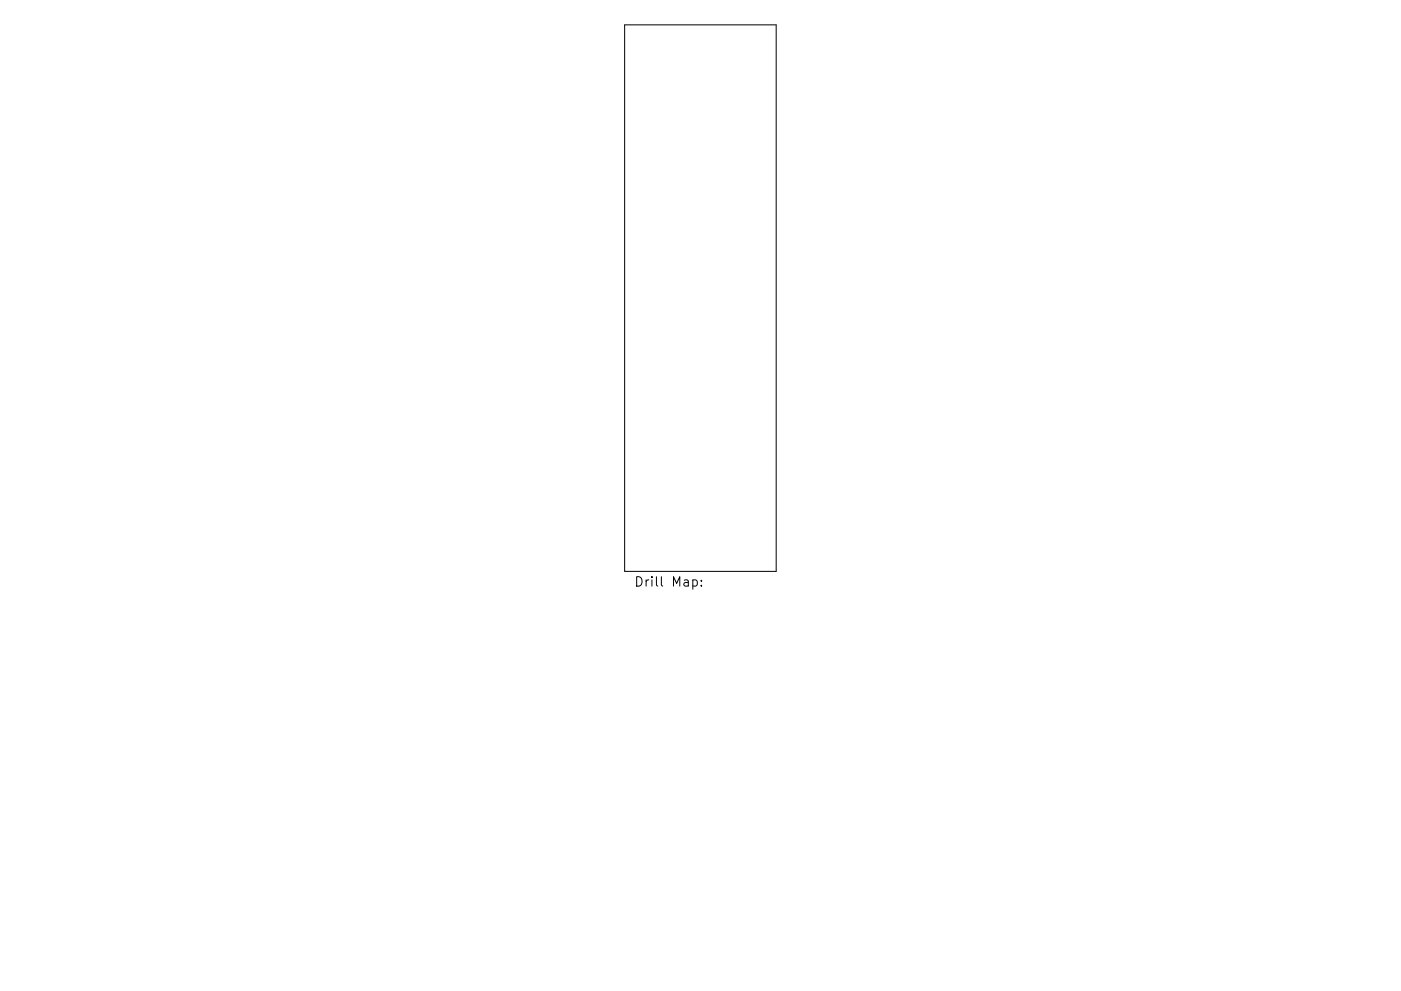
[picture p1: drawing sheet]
<svg xmlns="http://www.w3.org/2000/svg" width="297mm" height="210mm" viewBox="0 0 297 210" stroke-linecap="round" stroke-linejoin="round" font-family="sans-serif">
<defs><g id="words">
<text font-size="2.8" x="134.4" y="124.5">Drill Map:</text>
</g></defs>
<path d="M132.4 5.3h32.2v115.9h-32.2zM146.9 123.1l.6-.1 .3 .4v.6l-.1 .3h-.8M148.7 124.2v.2M148.7 123.1v.2" fill="none" stroke="#000" stroke-width=".21"/>
<use href="#words"/>
</svg>
